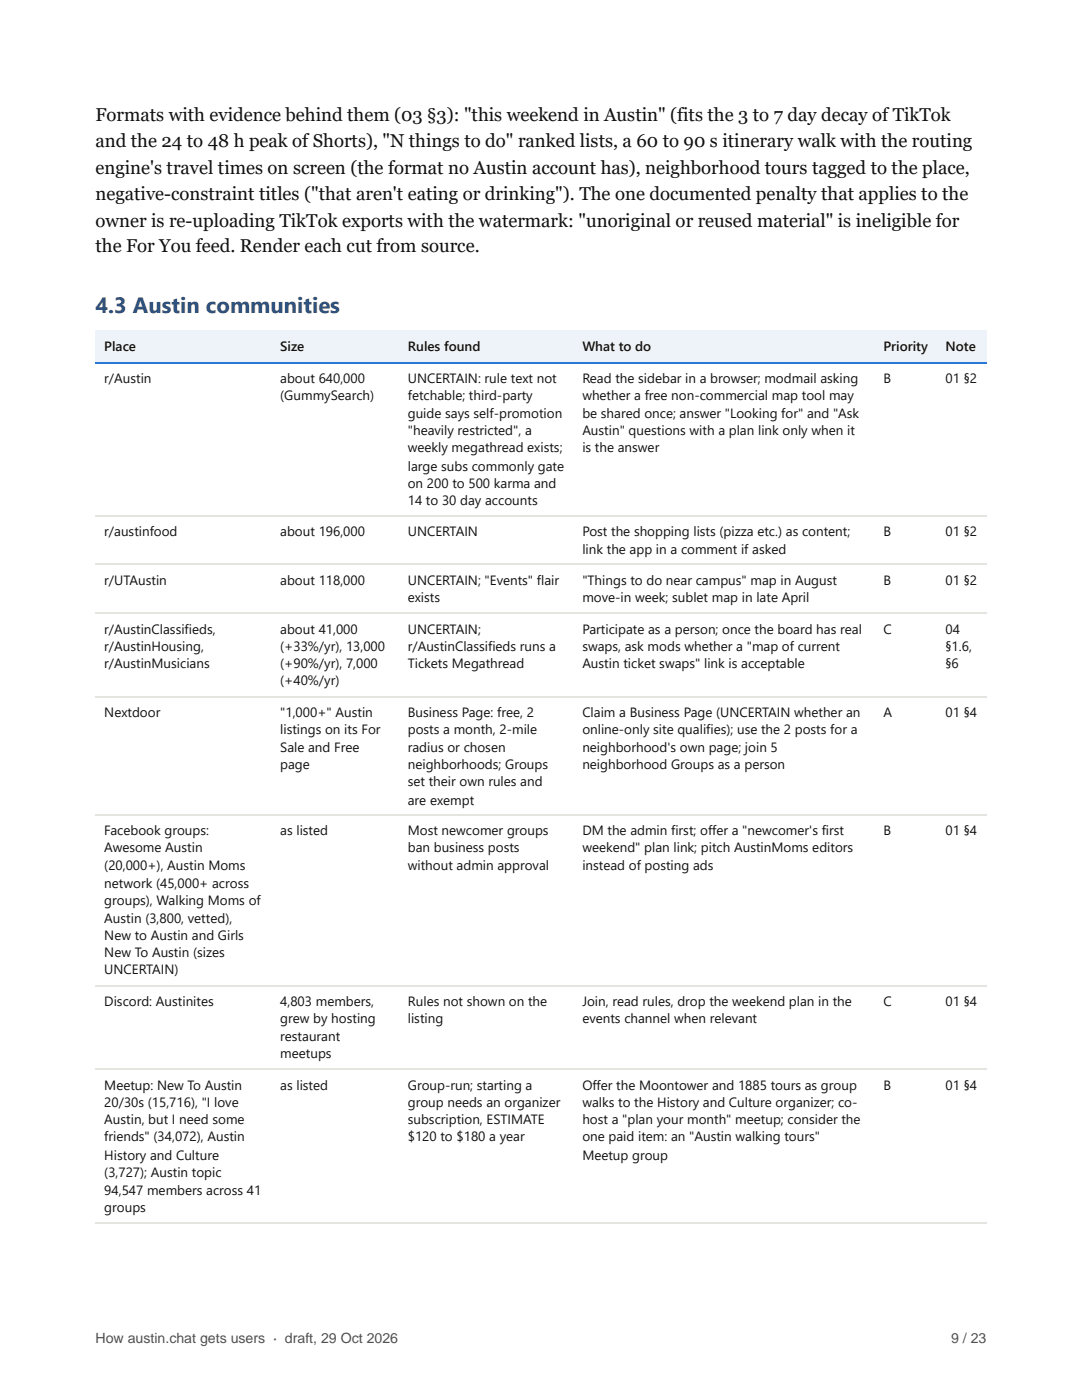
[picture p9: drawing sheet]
<svg xmlns="http://www.w3.org/2000/svg" width="216mm" height="279mm" viewBox="0 0 216 279" stroke-linecap="round" stroke-linejoin="round" font-family="sans-serif">
<defs><g id="words">
<text font-size="4.4" fill="#1f4f8f" x="19" y="62.4">4.3 Austin communities</text>
<g font-size="3.7" fill="#111">
<text x="19" y="24.1">Formats with evidence behind them (03 §3): &quot;this weekend in Austin&quot; (fits the 3 to 7 day decay of TikTok</text>
<text x="19" y="29.4">and the 24 to 48 h peak of Shorts), &quot;N things to do&quot; ranked lists, a 60 to 90 s itinerary walk with the routing</text>
<text x="19" y="34.7">engine's travel times on screen (the format no Austin account has), neighborhood tours tagged to the place,</text>
<text x="19" y="40">negative-constraint titles (&quot;that aren't eating or drinking&quot;). The one documented penalty that applies to the</text>
<text x="19" y="45.2">owner is re-uploading TikTok exports with the watermark: &quot;unoriginal or reused material&quot; is ineligible for</text>
<text x="19" y="50.3">the For You feed. Render each cut from source.</text>
</g>
<g font-size="2.8" fill="#52524f">
<text x="19" y="268.1">How austin.chat gets users · draft, 29 Oct 2026</text>
<text x="189.8" y="268.1">9 / 23</text>
</g>
<g font-size="2.7" fill="#111">
<text x="20.8" y="70.1">Place</text>
<text x="55.9" y="70.1">Size</text>
<text x="81.4" y="70.1">Rules found</text>
<text x="116.2" y="70.1">What to do</text>
<text x="176.3" y="70.1">Priority</text>
<text x="188.7" y="70.1">Note</text>
<text x="20.8" y="76.5">r/Austin</text>
<text x="55.9" y="76.5">about 640,000</text>
<text x="81.4" y="76.5">UNCERTAIN: rule text not</text>
<text x="116.2" y="76.5">Read the sidebar in a browser; modmail asking</text>
<text x="176.3" y="76.5">B</text>
<text x="188.7" y="76.5">01 §2</text>
<text x="55.9" y="79.9">(GummySearch)</text>
<text x="81.4" y="79.9">fetchable; third-party</text>
<text x="81.4" y="83.3">guide says self-promotion</text>
<text x="116.2" y="79.9">whether a free non-commercial map tool may</text>
<text x="116.2" y="83.3">be shared once; answer &quot;Looking for&quot; and &quot;Ask</text>
<text x="81.4" y="86.8">&quot;heavily restricted&quot;, a</text>
<text x="116.2" y="86.8">Austin&quot; questions with a plan link only when it</text>
<text x="81.4" y="90.2">weekly megathread exists;</text>
<text x="81.4" y="93.9">large subs commonly gate</text>
<text x="116.2" y="90.2">is the answer</text>
<text x="81.4" y="97.4">on 200 to 500 karma and</text>
<text x="81.4" y="100.8">14 to 30 day accounts</text>
<text x="20.8" y="106.9">r/austinfood</text>
<text x="55.9" y="106.9">about 196,000</text>
<text x="81.4" y="106.9">UNCERTAIN</text>
<text x="116.2" y="106.9">Post the shopping lists (pizza etc.) as content;</text>
<text x="176.3" y="106.9">B</text>
<text x="188.7" y="106.9">01 §2</text>
<text x="116.2" y="110.6">link the app in a comment if asked</text>
<text x="20.8" y="116.7">r/UTAustin</text>
<text x="55.9" y="116.7">about 118,000</text>
<text x="81.4" y="116.7">UNCERTAIN; &quot;Events&quot; flair</text>
<text x="116.2" y="116.7">&quot;Things to do near campus&quot; map in August</text>
<text x="176.3" y="116.7">B</text>
<text x="188.7" y="116.7">01 §2</text>
<text x="81.4" y="120.1">exists</text>
<text x="116.2" y="120.1">move-in week; sublet map in late April</text>
<text x="20.8" y="126.5">r/AustinClassifieds,</text>
<text x="20.8" y="129.9">r/AustinHousing,</text>
<text x="55.9" y="126.5">about 41,000</text>
<text x="55.9" y="129.9">(+33%/yr), 13,000</text>
<text x="81.4" y="126.5">UNCERTAIN;</text>
<text x="81.4" y="129.9">r/AustinClassifieds runs a</text>
<text x="116.2" y="126.5">Participate as a person; once the board has real</text>
<text x="116.2" y="129.9">swaps, ask mods whether a &quot;map of current</text>
<text x="176.3" y="126.5">C</text>
<text x="188.7" y="126.5">04</text>
<text x="188.7" y="129.9">§1.6,</text>
<text x="20.8" y="133.3">r/AustinMusicians</text>
<text x="55.9" y="133.3">(+90%/yr), 7,000</text>
<text x="55.9" y="136.8">(+40%/yr)</text>
<text x="81.4" y="133.3">Tickets Megathread</text>
<text x="116.2" y="133.3">Austin ticket swaps&quot; link is acceptable</text>
<text x="188.7" y="133.3">§6</text>
<text x="20.8" y="143.1">Nextdoor</text>
<text x="55.9" y="143.1">&quot;1,000+&quot; Austin</text>
<text x="81.4" y="143.1">Business Page: free, 2</text>
<text x="116.2" y="143.1">Claim a Business Page (UNCERTAIN whether an</text>
<text x="176.3" y="143.1">A</text>
<text x="188.7" y="143.1">01 §4</text>
<text x="55.9" y="146.6">listings on its For</text>
<text x="81.4" y="146.6">posts a month, 2-mile</text>
<text x="116.2" y="146.6">online-only site qualifies); use the 2 posts for a</text>
<text x="55.9" y="150">Sale and Free</text>
<text x="55.9" y="153.5">page</text>
<text x="81.4" y="150">radius or chosen</text>
<text x="81.4" y="153.5">neighborhoods; Groups</text>
<text x="116.2" y="150">neighborhood's own page; join 5</text>
<text x="116.2" y="153.5">neighborhood Groups as a person</text>
<text x="81.4" y="156.9">set their own rules and</text>
<text x="81.4" y="160.6">are exempt</text>
<text x="20.8" y="166.7">Facebook groups:</text>
<text x="55.9" y="166.7">as listed</text>
<text x="81.4" y="166.7">Most newcomer groups</text>
<text x="116.2" y="166.7">DM the admin first; offer a &quot;newcomer's first</text>
<text x="176.3" y="166.7">B</text>
<text x="188.7" y="166.7">01 §4</text>
<text x="20.8" y="170.1">Awesome Austin</text>
<text x="20.8" y="173.6">(20,000+), Austin Moms</text>
<text x="81.4" y="170.1">ban business posts</text>
<text x="81.4" y="173.6">without admin approval</text>
<text x="116.2" y="170.1">weekend&quot; plan link; pitch AustinMoms editors</text>
<text x="116.2" y="173.6">instead of posting ads</text>
<text x="20.8" y="177.3">network (45,000+ across</text>
<text x="20.8" y="180.7">groups), Walking Moms of</text>
<text x="20.8" y="184.1">Austin (3,800, vetted),</text>
<text x="20.8" y="187.6">New to Austin and Girls</text>
<text x="20.8" y="191">New To Austin (sizes</text>
<text x="20.8" y="194.5">UNCERTAIN)</text>
<text x="20.8" y="200.8">Discord: Austinites</text>
<text x="55.9" y="200.8">4,803 members,</text>
<text x="81.4" y="200.8">Rules not shown on the</text>
<text x="116.2" y="200.8">Join, read rules, drop the weekend plan in the</text>
<text x="176.3" y="200.8">C</text>
<text x="188.7" y="200.8">01 §4</text>
<text x="55.9" y="204.3">grew by hosting</text>
<text x="55.9" y="207.7">restaurant</text>
<text x="81.4" y="204.3">listing</text>
<text x="116.2" y="204.3">events channel when relevant</text>
<text x="55.9" y="211.1">meetups</text>
<text x="20.8" y="217.5">Meetup: New To Austin</text>
<text x="20.8" y="220.9">20/30s (15,716), &quot;I love</text>
<text x="55.9" y="217.5">as listed</text>
<text x="81.4" y="217.5">Group-run; starting a</text>
<text x="81.4" y="220.9">group needs an organizer</text>
<text x="116.2" y="217.5">Offer the Moontower and 1885 tours as group</text>
<text x="116.2" y="220.9">walks to the History and Culture organizer; co-</text>
<text x="176.3" y="217.5">B</text>
<text x="188.7" y="217.5">01 §4</text>
<text x="20.8" y="224.4">Austin, but I need some</text>
<text x="20.8" y="227.8">friends&quot; (34,072), Austin</text>
<text x="81.4" y="224.4">subscription, ESTIMATE</text>
<text x="81.4" y="227.8">$120 to $180 a year</text>
<text x="116.2" y="224.4">host a &quot;plan your month&quot; meetup; consider the</text>
<text x="116.2" y="227.8">one paid item: an &quot;Austin walking tours&quot;</text>
<text x="20.8" y="231.5">History and Culture</text>
<text x="116.2" y="231.5">Meetup group</text>
<text x="20.8" y="234.9">(3,727); Austin topic</text>
<text x="20.8" y="238.4">94,547 members across 41</text>
<text x="20.8" y="241.8">groups</text>
</g>
</g></defs>
<g fill="#eef3fa">
<path d="M19 65.9h35.2v6.6h-35.2z"/>
<path d="M54.2 65.9h25.4v6.6h-25.4z"/>
<path d="M79.6 65.9h35v6.6h-35z"/>
<path d="M114.6 65.9h60v6.6h-60z"/>
<path d="M174.6 65.9h12.5v6.6h-12.5z"/>
<path d="M187.1 65.9h9.7v6.6h-9.7z"/>
</g>
<path d="M19 72.4h177.8" fill="none" stroke="#2a78d6" stroke-width=".26"/>
<path d="M19 103.1h177.8M19 112.6h177.8M19 122.4h177.8M19 139h177.8M19 162.6h177.8M19 196.7h177.8M19 213.4h177.8M19 244.1h177.8" fill="none" stroke="#e5e4df" stroke-width=".26"/>
<use href="#words"/>
</svg>
